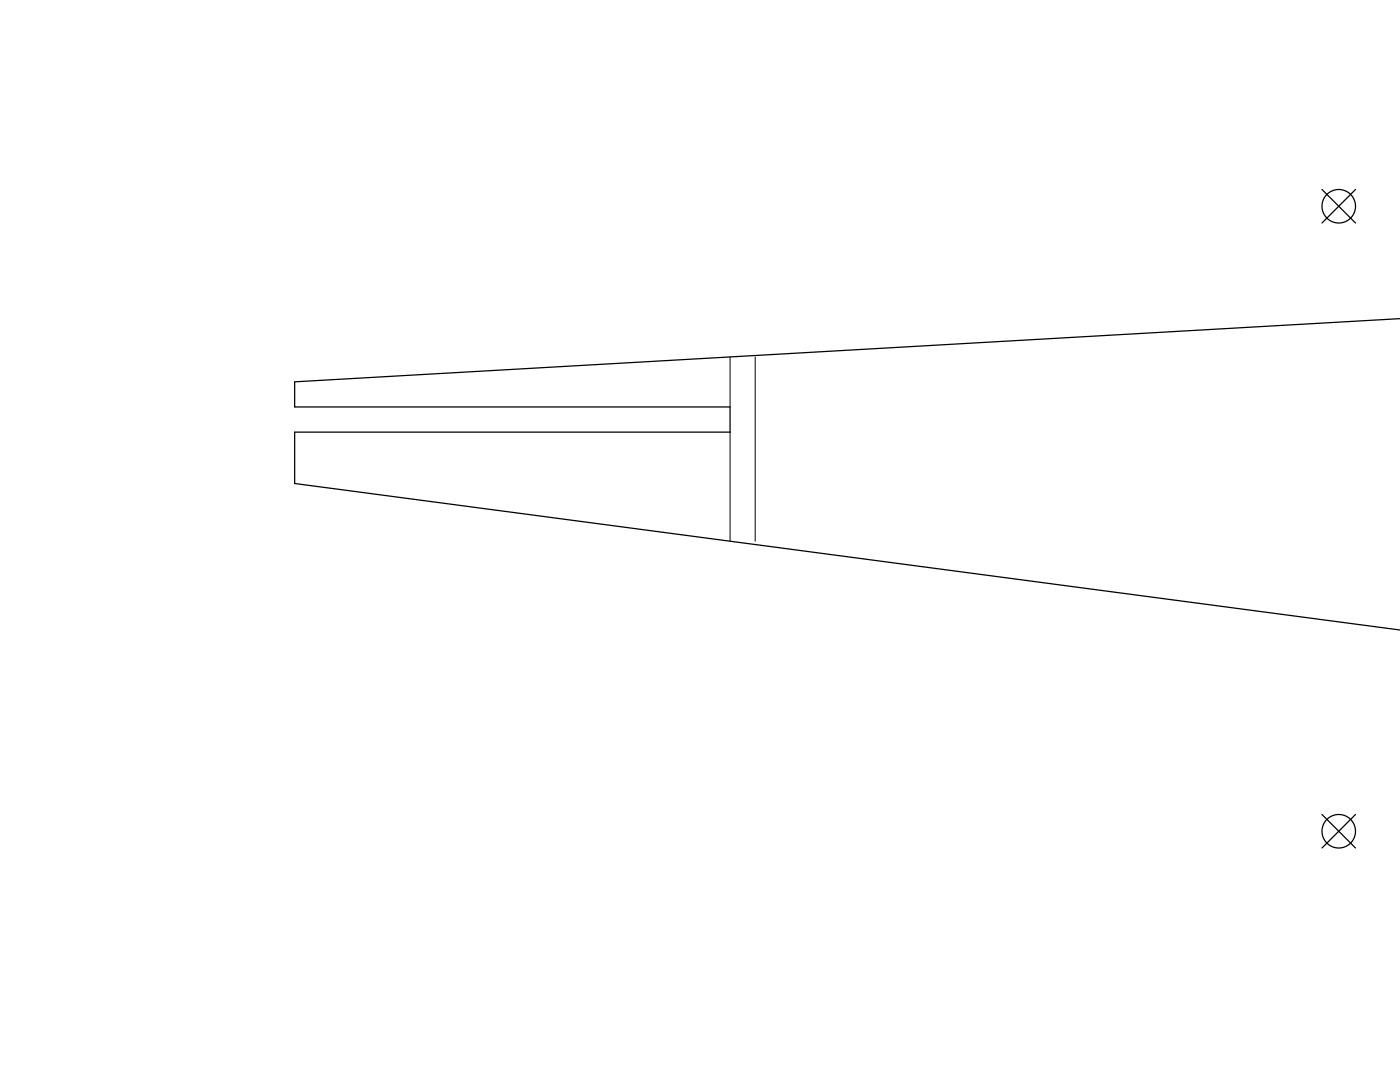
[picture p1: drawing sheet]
<svg xmlns="http://www.w3.org/2000/svg" width="279mm" height="216mm" viewBox="0 0 279 216" stroke-linecap="round" stroke-linejoin="round" font-family="sans-serif">
<g fill="none" stroke="#000" stroke-width=".25">
<path d="M263.8 37.8l6.7 6.7M270.5 37.8l-6.7 6.7M279.4 63.6l-220.6 12.6v5h86.9v5h-86.9v10.3l220.6 29.2M263.8 162.5l6.7 6.7M270.5 162.5l-6.7 6.7"/>
<circle cx="267.2" cy="41.2" r="3.3"/>
<circle cx="267.2" cy="165.9" r="3.3"/>
</g>
<path d="M145.7 71.2v10M150.7 71.2v36.8M145.7 86.2v21.8" fill="none" stroke="#000" stroke-width=".2"/>
</svg>
